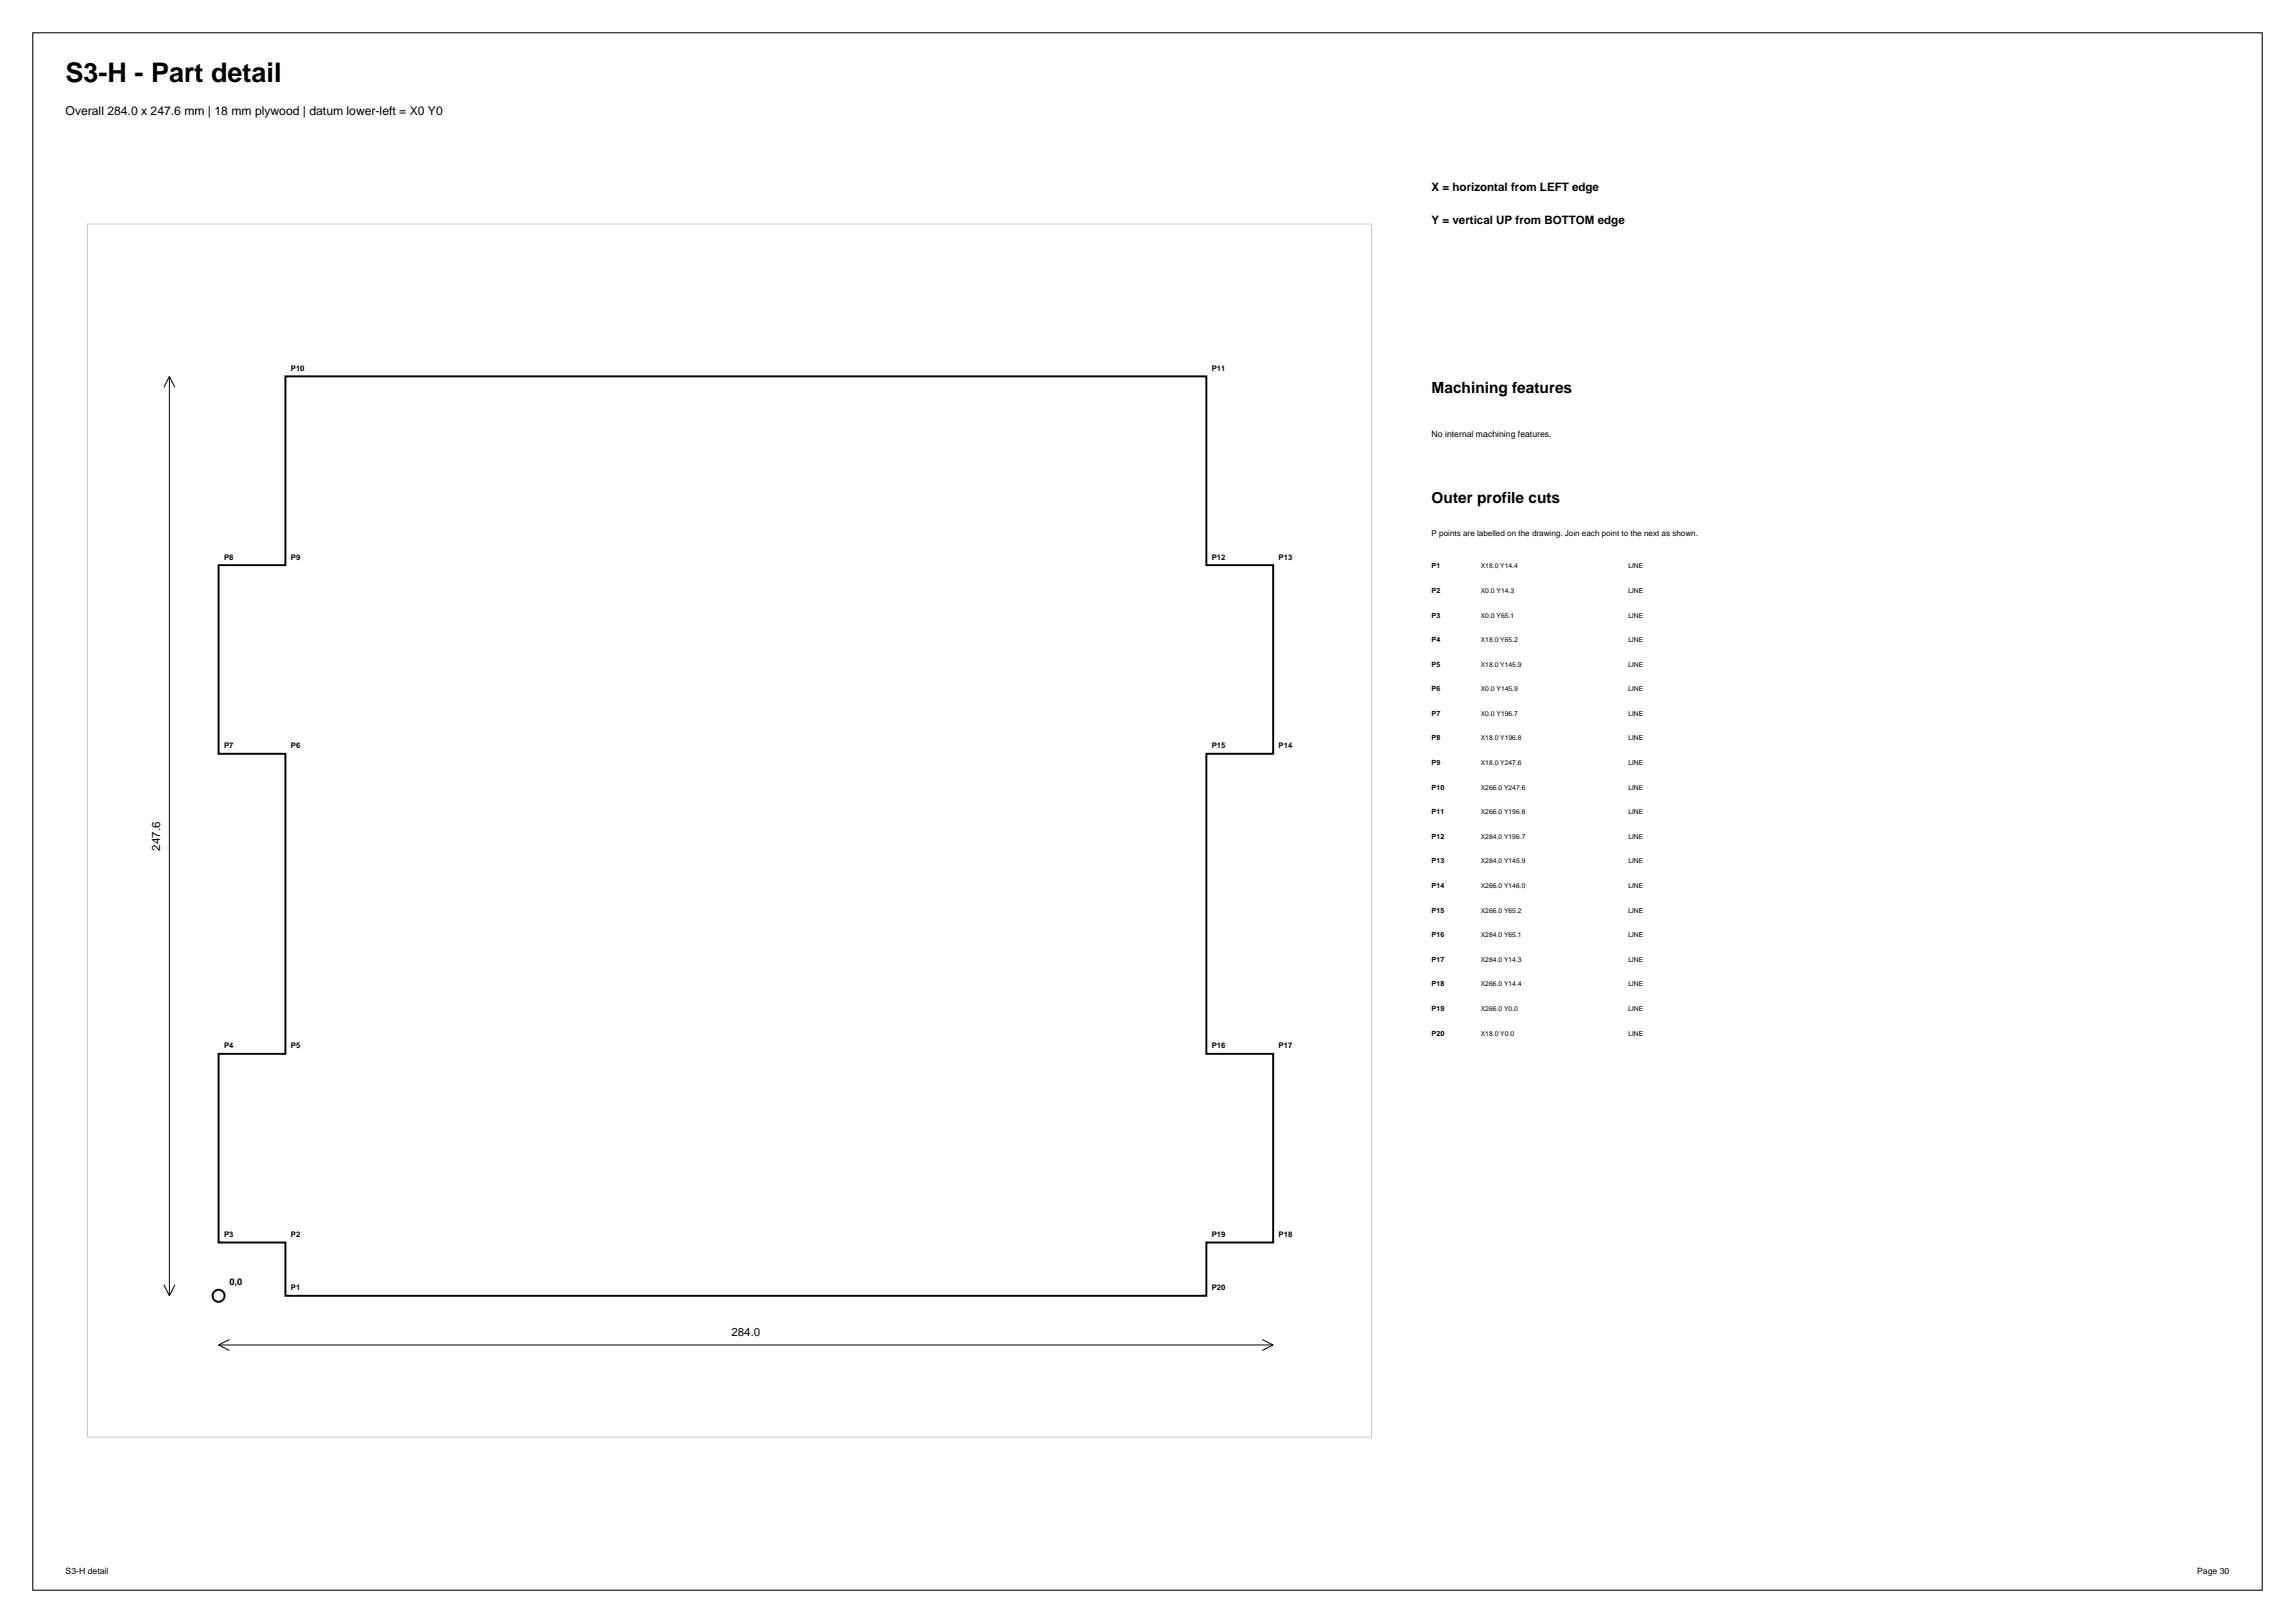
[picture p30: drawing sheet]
<svg xmlns="http://www.w3.org/2000/svg" width="420mm" height="297mm" viewBox="0 0 420 297" stroke-linecap="round" stroke-linejoin="round" font-family="sans-serif">
<defs><g id="words">
<text font-size="4.9" x="12" y="15">S3-H - Part detail</text>
<g font-size="2.8">
<text x="262" y="72">Machining features</text>
<text x="262" y="92">Outer profile cuts</text>
</g>
<text font-size="2.2" x="12" y="21">Overall 284.0 x 247.6 mm | 18 mm plywood | datum lower-left = X0 Y0</text>
<g font-size="2.1">
<text x="262" y="35">X = horizontal from LEFT edge</text>
<text x="262" y="41">Y = vertical UP from BOTTOM edge</text>
<text x="29.3" y="155.6" transform="rotate(-90 29.3 155.6)">247.6</text>
<text x="133.9" y="244.5">284.0</text>
</g>
<text font-size="1.7" x="42" y="235.1">0,0</text>
<g font-size="1.6">
<text x="262" y="80">No internal machining features.</text>
<text x="12" y="288">S3-H detail</text>
<text x="402.1" y="288">Page 30</text>
</g>
<text font-size="1.5" x="262" y="98">P points are labelled on the drawing. Join each point to the next as shown.</text>
<g font-size="1.4">
<text x="53.2" y="67.9">P10</text>
<text x="221.8" y="67.9">P11</text>
<text x="41" y="102.4">P8</text>
<text x="53.2" y="102.4">P9</text>
<text x="221.8" y="102.4">P12</text>
<text x="234" y="102.4">P13</text>
<text x="41" y="136.9">P7</text>
<text x="53.2" y="136.9">P6</text>
<text x="221.8" y="136.9">P15</text>
<text x="234" y="136.9">P14</text>
<text x="41" y="191.8">P4</text>
<text x="53.2" y="191.8">P5</text>
<text x="221.8" y="191.8">P16</text>
<text x="234" y="191.8">P17</text>
<text x="41" y="226.4">P3</text>
<text x="53.2" y="226.4">P2</text>
<text x="221.8" y="226.4">P19</text>
<text x="234" y="226.4">P18</text>
<text x="53.2" y="236.1">P1</text>
<text x="221.8" y="236.1">P20</text>
</g>
<g font-size="1.3">
<text x="262" y="104">P1</text>
<text x="262" y="108.5">P2</text>
<text x="262" y="113">P3</text>
<text x="262" y="117.5">P4</text>
<text x="262" y="122">P5</text>
<text x="262" y="126.5">P6</text>
<text x="262" y="131">P7</text>
<text x="262" y="135.5">P8</text>
<text x="262" y="140">P9</text>
<text x="262" y="144.5">P10</text>
<text x="262" y="149">P11</text>
<text x="262" y="153.5">P12</text>
<text x="262" y="158">P13</text>
<text x="262" y="162.5">P14</text>
<text x="262" y="167">P15</text>
<text x="262" y="171.5">P16</text>
<text x="262" y="176">P17</text>
<text x="262" y="180.5">P18</text>
<text x="262" y="185">P19</text>
<text x="262" y="189.5">P20</text>
</g>
<g font-size="1.2">
<text x="271" y="104">X18.0 Y14.4</text>
<text x="298" y="104">LINE</text>
<text x="271" y="108.5">X0.0 Y14.3</text>
<text x="271" y="113">X0.0 Y65.1</text>
<text x="298" y="108.5">LINE</text>
<text x="298" y="113">LINE</text>
<text x="271" y="117.5">X18.0 Y65.2</text>
<text x="298" y="117.5">LINE</text>
<text x="271" y="122">X18.0 Y145.9</text>
<text x="298" y="122">LINE</text>
<text x="271" y="126.5">X0.0 Y145.9</text>
<text x="271" y="131">X0.0 Y196.7</text>
<text x="298" y="126.5">LINE</text>
<text x="298" y="131">LINE</text>
<text x="271" y="135.5">X18.0 Y196.8</text>
<text x="298" y="135.5">LINE</text>
<text x="271" y="140">X18.0 Y247.6</text>
<text x="298" y="140">LINE</text>
<text x="271" y="144.5">X266.0 Y247.6</text>
<text x="271" y="149">X266.0 Y196.8</text>
<text x="298" y="144.5">LINE</text>
<text x="298" y="149">LINE</text>
<text x="271" y="153.5">X284.0 Y196.7</text>
<text x="298" y="153.5">LINE</text>
<text x="271" y="158">X284.0 Y145.9</text>
<text x="298" y="158">LINE</text>
<text x="271" y="162.5">X266.0 Y146.0</text>
<text x="271" y="167">X266.0 Y65.2</text>
<text x="298" y="162.5">LINE</text>
<text x="298" y="167">LINE</text>
<text x="271" y="171.5">X284.0 Y65.1</text>
<text x="298" y="171.5">LINE</text>
<text x="271" y="176">X284.0 Y14.3</text>
<text x="298" y="176">LINE</text>
<text x="271" y="180.5">X266.0 Y14.4</text>
<text x="271" y="185">X266.0 Y0.0</text>
<text x="298" y="180.5">LINE</text>
<text x="298" y="185">LINE</text>
<text x="271" y="189.5">X18.0 Y0.0</text>
<text x="298" y="189.5">LINE</text>
</g>
</g></defs>
<path d="M6 6h408v285h-408z" fill="none" stroke="#000" stroke-width=".19"/>
<path d="M16 41h235v222h-235z" fill="none" stroke="#c7c7c7" stroke-width=".18"/>
<g fill="none" stroke="#000" stroke-width=".35">
<path d="M52.2 68.9h168.6v34.5h12.2v34.5h-12.2v54.9h12.2v34.6h-12.2v9.7h-168.6v-9.7h-12.2v-34.6h12.2v-54.9h-12.2v-34.5h12.2z"/>
<circle cx="40" cy="237.1" r="1.1"/>
</g>
<path d="M31 68.9v168.2M31 68.9l-1 2M31 68.9l1 2M30 235.1l1 2M32 235.1l-1 2M40 246.1h193M40 246.1l2 1M42 245.1l-2 1M231 245.1l2 1M233 246.1l-2 1" fill="none" stroke="#000" stroke-width=".18"/>
<use href="#words"/>
</svg>
